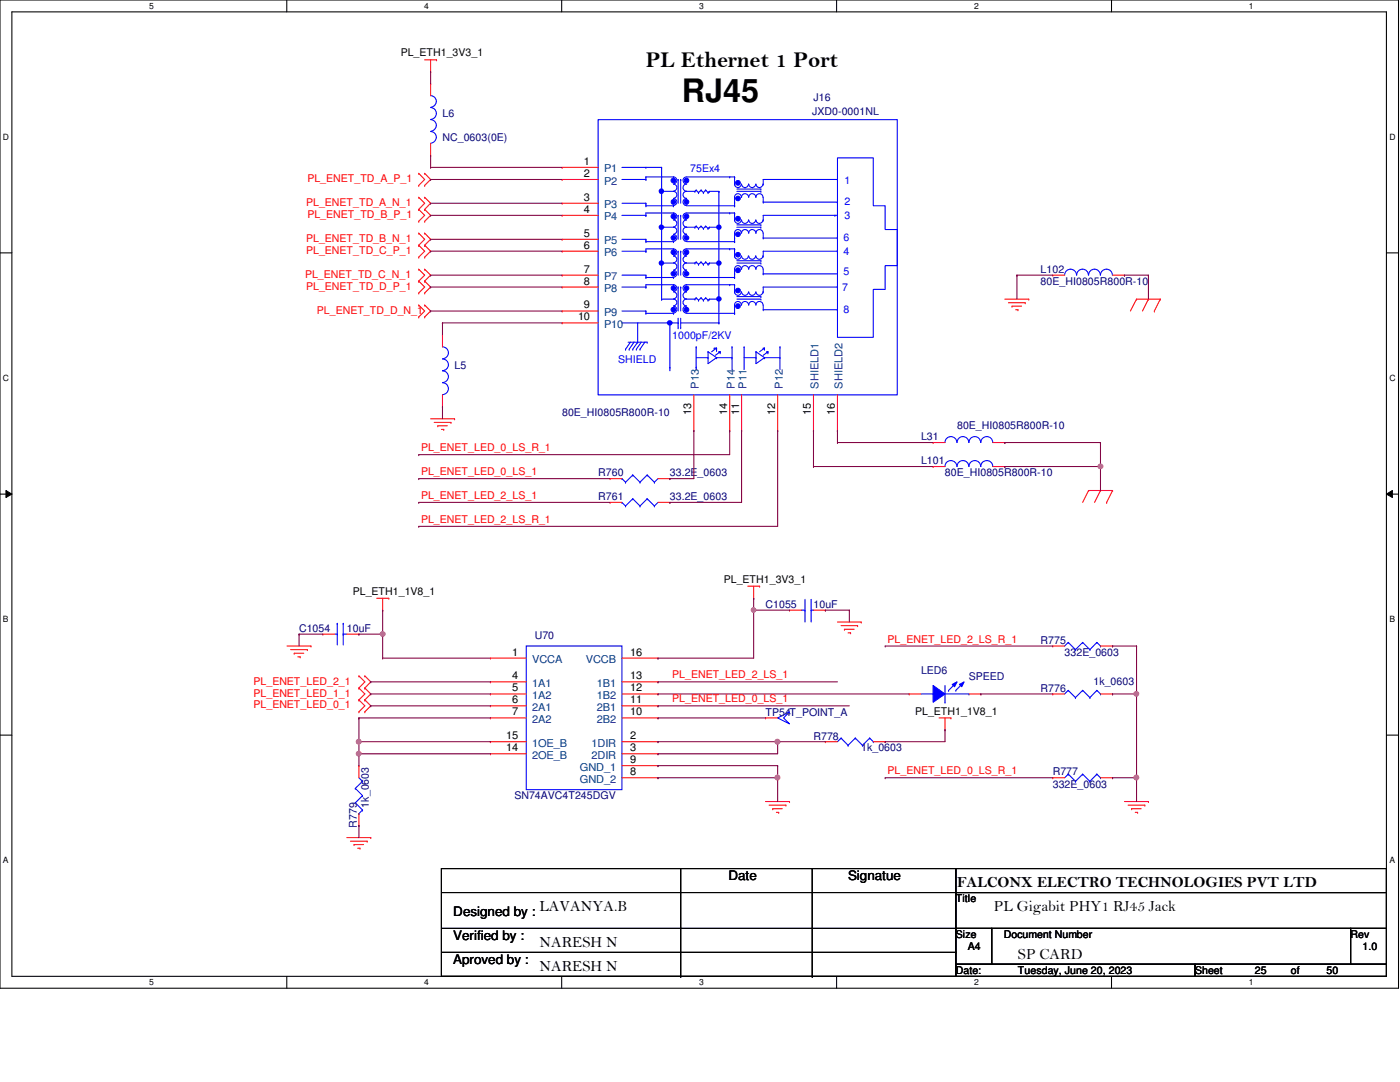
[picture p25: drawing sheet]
<svg xmlns="http://www.w3.org/2000/svg" width="279mm" height="216mm" viewBox="0 0 279 216" stroke-linecap="round" stroke-linejoin="round" font-family="sans-serif">
<defs><g id="words">
<text font-size="6.4" x="136.1" y="20.3">RJ45</text>
<text font-size="4.5" x="128.9" y="13.4">PL Ethernet 1 Port</text>
<g font-size="3.1">
<text x="191" y="177">FALCONX ELECTRO TECHNOLOGIES PVT LTD</text>
<text x="107.7" y="181.7">LAVANYA.B</text>
<text x="198.4" y="181.7">PL Gigabit PHY1 RJ45 Jack</text>
<text x="107.7" y="188.9">NARESH N</text>
<text x="203.2" y="191.3">SP CARD</text>
<text x="107.7" y="193.7">NARESH N</text>
</g>
<g font-size="2.6">
<text x="145.4" y="175.7">Date</text>
<text x="169.2" y="175.7">Signatue</text>
<text x="90.5" y="182.8">Designed by :</text>
<text x="90.5" y="187.6">Verified by :</text>
<text x="90.5" y="192.4">Aproved by :</text>
</g>
<g font-size="2.2">
<text x="116.5" y="32.9">1</text>
<text x="116.5" y="35.3">2</text>
<text x="116.5" y="40">3</text>
<text x="116.5" y="42.5">4</text>
<text x="116.5" y="47.2">5</text>
<text x="116.5" y="49.6">6</text>
<text x="116.5" y="54.4">7</text>
<text x="116.5" y="56.8">8</text>
<text x="115.4" y="63.9">10</text>
<text x="116.5" y="61.6">9</text>
<text x="138" y="82.9" transform="rotate(-90 138 82.9)">13</text>
<text x="145.1" y="82.9" transform="rotate(-90 145.1 82.9)">14</text>
<text x="147.5" y="82.9" transform="rotate(-90 147.5 82.9)">11</text>
<text x="154.7" y="82.9" transform="rotate(-90 154.7 82.9)">12</text>
<text x="161.8" y="82.9" transform="rotate(-90 161.8 82.9)">15</text>
<text x="166.6" y="82.9" transform="rotate(-90 166.6 82.9)">16</text>
<text x="102.2" y="130.8">1</text>
<text x="125.8" y="130.8">16</text>
<text x="102.2" y="135.6">4</text>
<text x="102.2" y="138">5</text>
<text x="125.8" y="135.6">13</text>
<text x="125.8" y="138">12</text>
<text x="102.2" y="140.3">6</text>
<text x="102.2" y="142.7">7</text>
<text x="125.8" y="140.3">11</text>
<text x="125.8" y="142.7">10</text>
<text x="101" y="147.5">15</text>
<text x="101" y="149.9">14</text>
<text x="125.8" y="147.5">2</text>
<text x="125.8" y="149.9">3</text>
<text x="125.8" y="152.3">9</text>
<text x="125.8" y="154.7">8</text>
</g>
<g font-size="2.2" fill="#004080">
<text x="120.6" y="34.4">P1</text>
<text x="120.6" y="36.8">P2</text>
<text x="120.6" y="41.6">P3</text>
<text x="120.6" y="44">P4</text>
<text x="120.6" y="51.1">P6</text>
<text x="120.6" y="48.8">P5</text>
<text x="120.6" y="55.9">P7</text>
<text x="120.6" y="58.3">P8</text>
<text x="120.6" y="63.1">P9</text>
<text x="120.6" y="65.4">P10</text>
<text x="139.5" y="77.6" transform="rotate(-90 139.5 77.6)">P13</text>
<text x="146.6" y="77.6" transform="rotate(-90 146.6 77.6)">P14</text>
<text x="149" y="77.6" transform="rotate(-90 149 77.6)">P11</text>
<text x="156.2" y="77.6" transform="rotate(-90 156.2 77.6)">P12</text>
<text x="163.4" y="77.6" transform="rotate(-90 163.4 77.6)">SHIELD1</text>
<text x="168.1" y="77.6" transform="rotate(-90 168.1 77.6)">SHIELD2</text>
<text x="106.2" y="132.3">VCCA</text>
<text x="106.2" y="137.1">1A1</text>
<text x="116.9" y="132.3">VCCB</text>
<text x="119.1" y="137.1">1B1</text>
<text x="106.2" y="139.5">1A2</text>
<text x="106.2" y="141.9">2A1</text>
<text x="119.1" y="139.5">1B2</text>
<text x="119.1" y="141.9">2B1</text>
<text x="106.2" y="144.3">2A2</text>
<text x="106.2" y="149">1OE_B</text>
<text x="118.1" y="149">1DIR</text>
<text x="119.1" y="144.3">2B2</text>
<text x="106.2" y="151.4">2OE_B</text>
<text x="115.7" y="153.8">GND_1</text>
<text x="118.1" y="151.4">2DIR</text>
<text x="115.7" y="156.2">GND_2</text>
</g>
<g font-size="2.1">
<text x="80" y="11.3">PL_ETH1_3V3_1</text>
<text x="70.4" y="118.7">PL_ETH1_1V8_1</text>
<text x="144.4" y="116.3">PL_ETH1_3V3_1</text>
<text x="182.6" y="142.6">PL_ETH1_1V8_1</text>
<text x="190.8" y="180">Title</text>
<text x="190.8" y="187.2">Size</text>
<text x="193.1" y="189.6">A4</text>
<text x="200.3" y="187.2">Document Number</text>
<text x="269.5" y="187.2">Rev</text>
<text x="271.9" y="189.6">1.0</text>
<text x="190.8" y="194.4">Date:</text>
<text x="203.2" y="194.4">Tuesday, June 20, 2023</text>
<text x="238.5" y="194.4">Sheet</text>
<text x="250.4" y="194.4">25</text>
<text x="257.6" y="194.4">of</text>
<text x="264.8" y="194.4">50</text>
</g>
<g font-size="2.1" fill="#000080">
<text x="88.3" y="23.4">L6</text>
<text x="162.1" y="22.9">JXD0-0001NL</text>
<text x="162.3" y="20.1">J16</text>
<text x="88.3" y="28.2">NC_0603(0E)</text>
<text x="207.7" y="54.4">L102</text>
<text x="207.7" y="56.9">80E_HI0805R800R-10</text>
<text x="90.7" y="73.6">L5</text>
<text x="112.2" y="83.1">80E_HI0805R800R-10</text>
<text x="183.8" y="87.9">L31</text>
<text x="191" y="85.5">80E_HI0805R800R-10</text>
<text x="119.4" y="95">R760</text>
<text x="133.7" y="95">33.2E_0603</text>
<text x="183.8" y="92.7">L101</text>
<text x="188.6" y="95">80E_HI0805R800R-10</text>
<text x="119.4" y="99.8">R761</text>
<text x="133.7" y="99.8">33.2E_0603</text>
<text x="152.8" y="121.3">C1055</text>
<text x="162.3" y="121.3">10uF</text>
<text x="59.7" y="126.1">C1054</text>
<text x="69.2" y="126.1">10uF</text>
<text x="106.7" y="127.5">U70</text>
<text x="207.7" y="128.5">R775</text>
<text x="212.5" y="130.9">332E_0603</text>
<text x="183.8" y="134.5">LED6</text>
<text x="193.4" y="135.6">SPEED</text>
<text x="218.2" y="136.6">1k_0603</text>
<text x="152.8" y="142.8">TP54T_POINT_A</text>
<text x="207.7" y="138">R776</text>
<text x="162.3" y="147.6">R778</text>
<text x="171.9" y="149.9">1k_0603</text>
<text x="210.1" y="154.7">R777</text>
<text x="73.6" y="161.2" transform="rotate(-90 73.6 161.2)">1k_0603</text>
<text x="102.7" y="159.5">SN74AVC4T245DGV</text>
<text x="210.1" y="157.1">332E_0603</text>
<text x="71.2" y="165.2" transform="rotate(-90 71.2 165.2)">R779</text>
</g>
<g font-size="2.1" fill="#00f">
<text x="137.8" y="34.4">75Ex4</text>
<text x="168.5" y="36.8">1</text>
<text x="168.5" y="40.9">2</text>
<text x="168.5" y="43.7">3</text>
<text x="168.3" y="48">6</text>
<text x="168.3" y="50.9">4</text>
<text x="168.1" y="58">7</text>
<text x="168.3" y="54.9">5</text>
<text x="168.3" y="62.4">8</text>
<text x="134.2" y="67.6">1000pF/2KV</text>
<text x="123.4" y="72.3">SHIELD</text>
</g>
<g font-size="2.1" fill="#f00">
<text x="61.1" y="41.1">PL_ENET_TD_A_N_1</text>
<text x="61.3" y="36.3">PL_ENET_TD_A_P_1</text>
<text x="61.3" y="43.5">PL_ENET_TD_B_P_1</text>
<text x="61.1" y="48.3">PL_ENET_TD_B_N_1</text>
<text x="61.1" y="50.6">PL_ENET_TD_C_P_1</text>
<text x="60.9" y="55.4">PL_ENET_TD_C_N_1</text>
<text x="61.1" y="57.8">PL_ENET_TD_D_P_1</text>
<text x="63.2" y="62.6">PL_ENET_TD_D_N_1</text>
<text x="84" y="90">PL_ENET_LED_0_LS_R_1</text>
<text x="84" y="94.8">PL_ENET_LED_0_LS_1</text>
<text x="84" y="99.6">PL_ENET_LED_2_LS_1</text>
<text x="84" y="104.4">PL_ENET_LED_2_LS_R_1</text>
<text x="177.1" y="128.2">PL_ENET_LED_2_LS_R_1</text>
<text x="50.6" y="136.6">PL_ENET_LED_2_1</text>
<text x="134.2" y="135.4">PL_ENET_LED_2_LS_1</text>
<text x="50.6" y="139">PL_ENET_LED_1_1</text>
<text x="50.6" y="141.4">PL_ENET_LED_0_1</text>
<text x="134.2" y="140.2">PL_ENET_LED_0_LS_1</text>
<text x="177.1" y="154.5">PL_ENET_LED_0_LS_R_1</text>
</g>
<g font-size="1.7">
<text x="29.8" y="1.8">5</text>
<text x="84.7" y="1.8">4</text>
<text x="139.5" y="1.8">3</text>
<text x="194.4" y="1.8">2</text>
<text x="249.3" y="1.8">1</text>
<text x=".6" y="27.9">D</text>
<text x="277.3" y="27.9">D</text>
<text x=".6" y="76">C</text>
<text x="277.3" y="76">C</text>
<text x=".6" y="124.2">B</text>
<text x="277.3" y="124.2">B</text>
<text x=".6" y="172.3">A</text>
<text x="277.3" y="172.3">A</text>
<text x="29.8" y="196.6">5</text>
<text x="84.7" y="196.6">4</text>
<text x="139.5" y="196.6">3</text>
<text x="194.4" y="196.6">2</text>
<text x="249.3" y="196.6">1</text>
</g>
</g></defs>
<path d="M0 0h279.1v197.2h-279.1zM2.4 2.4h274.3v192.4h-274.3z" fill="none" stroke="#000" stroke-width=".21"/>
<g fill="#fff">
<path d="M29.8 .3h.9v1.9h-.9z"/>
<path d="M29.8 195.1h.9v1.9h-.9z"/>
</g>
<path d="M57.2 0v2.4M57.2 194.8v2.4" fill="none" stroke="#000" stroke-width=".21"/>
<g fill="#fff">
<path d="M84.7 .3h.9v1.9h-.9z"/>
<path d="M84.7 195.1h.9v1.9h-.9z"/>
</g>
<path d="M112.1 0v2.4M112.1 194.8v2.4" fill="none" stroke="#000" stroke-width=".21"/>
<g fill="#fff">
<path d="M139.5 .3h1v1.9h-1z"/>
<path d="M139.5 195.1h1v1.9h-1z"/>
</g>
<path d="M167 0v2.4M167 194.8v2.4" fill="none" stroke="#000" stroke-width=".21"/>
<g fill="#fff">
<path d="M194.4 .3h.9v1.9h-.9z"/>
<path d="M194.4 195.1h.9v1.9h-.9z"/>
</g>
<path d="M221.8 0v2.4M221.8 194.8v2.4" fill="none" stroke="#000" stroke-width=".21"/>
<g fill="#fff">
<path d="M249.3 .3h.9v1.9h-.9z"/>
<path d="M249.3 195.1h.9v1.9h-.9z"/>
<path d="M.6 26.4h1.2v1.9h-1.2z"/>
<path d="M277.3 26.4h1.2v1.9h-1.2z"/>
<path d="M.6 74.5h1.2v1.9h-1.2z"/>
<path d="M277.3 74.5h1.2v1.9h-1.2z"/>
</g>
<path d="M0 50.5h2.4M276.7 50.5h2.4" fill="none" stroke="#000" stroke-width=".21"/>
<g fill="#fff">
<path d="M.6 122.6h1.1v1.9h-1.1z"/>
<path d="M277.3 122.6h1.1v1.9h-1.1z"/>
</g>
<path d="M0 98.6h2.4M276.7 98.6h2.4" fill="none" stroke="#000" stroke-width=".21"/>
<path d="M1.2 97.9l1.2 .7-1.2 .7zM276.7 98.6l1.2-.7v1.4z" fill="#000"/>
<path d="M1.2 97.9l1.2 .7-1.2 .7zM276.7 98.6l1.2-.7v1.4z" fill="none" stroke="#000" stroke-width=".2"/>
<g fill="#fff">
<path d="M.6 170.7h1.1v1.9h-1.1z"/>
<path d="M277.3 170.7h1.1v1.9h-1.1z"/>
</g>
<g fill="none" stroke="#000" stroke-width=".21">
<path d="M0 146.7h2.4M276.7 146.7h2.4M88.1 173.3h102.7v21.5h-102.7zM88.1 178.1h102.7M135.8 173.3v21.5M162.1 173.3v21.5M190.8 173.3h85.9v4.8h-85.9zM190.8 178.1h85.9v7.2h-85.9zM190.8 178.1h.1M88.1 185.3h102.7M88.1 190h102.7M135.8 194.8h.1"/>
<path d="M162.1 194.8h.1M190.8 185.3h7.1v7.1h-7.1zM190.8 192.4h47.7v2.4h-47.7zM190.8 185.3h.1M190.8 190h.1M197.9 185.3h71.6v7.1h-71.6zM238.5 192.4h38.2v2.4h-38.2zM269.5 185.3h7.2v7.1h-7.2z"/>
</g>
<g fill="none" stroke="#f00" stroke-width=".21">
<path d="M84.8 11.9h2.3M85.9 14.3h.1M85.9 11.9v2.4M87.1 11.9h.1M83.6 34.6h.1M83.6 37h.1M83.6 39.4h.1M83.6 34.6l1.2 1.2-1.2 1.2M83.6 39.4l1.2 1.2-1.2 1.2M84.8 37h.1M84.8 34.6h.1M84.8 39.4h.1"/>
<path d="M84.8 34.6l1.1 1.2-1.1 1.2M84.8 39.4l1.1 1.2-1.1 1.2M83.6 41.8h.1M83.6 44.2h.1M83.6 46.5h.1M83.6 48.9h.1M83.6 51.3h.1M83.6 53.7h.1M83.6 56.1h.1M83.6 58.5h.1M83.6 41.8l1.2 1.2-1.2 1.2M83.6 46.5l1.2 1.3-1.2 1.1"/>
<path d="M83.6 48.9l1.2 1.2-1.2 1.2M83.6 53.7l1.2 1.2-1.2 1.2M83.6 56.1l1.2 1.2-1.2 1.2M84.8 41.8h.1M84.8 44.2h.1M84.8 48.9h.1M84.8 46.5h.1M84.8 51.3h.1M84.8 56.1h.1M84.8 53.7h.1M84.8 58.5h.1M84.8 41.8l1.1 1.2-1.1 1.2"/>
<path d="M84.8 46.5l1.1 1.3-1.1 1.1M84.8 48.9l1.1 1.2-1.1 1.2M84.8 53.7l1.1 1.2-1.1 1.2M84.8 56.1l1.1 1.2-1.1 1.2M200.5 59.7h4.8M205.3 59.7h.1M226.8 59.7h.1M226.8 59.7h4.8M226.8 59.7l-1.2 2.4M229.2 59.7h.1M229.2 59.7l-1.2 2.4M231.6 59.7h.1"/>
<path d="M231.6 59.7l-1.2 2.4M83.6 60.9h.1M83.6 63.2h.1M83.6 60.9l1.2 1.2-1.2 1.1M84.8 63.2h.1M84.8 60.9h.1M84.8 60.9l1.1 1.2-1.1 1.1M88.3 66.8h.1M88.3 66.8v2.4M88.3 78.8v2.4M201.3 60.4h3.3M202 61.1h.1"/>
<path d="M202 61.1h1.9M202.7 61.8h.5M203.2 61.8h.1M204.6 60.4h.1M230.4 62.1h.1M85.9 83.6h4.8M86.7 84.3h3.3M87.4 85h.1M87.4 85h1.9M88.1 85.7h.5M88.3 81.2h.1M88.6 85.7h.1"/>
<path d="M90 84.3h.1M90.7 83.6h.1M217.3 97.9h.1M217.3 97.9l-1.2 2.3M217.3 97.9h4.7M219.6 97.9h.1M219.6 97.9l-1.2 2.3M222 97.9h.1M222 97.9l-1.1 2.3M75.2 119.4h2.4M76.4 119.4v2.4M77.6 119.4h.1"/>
<path d="M149.2 117h2.4M150.4 119.4h.1M150.4 117v2.4M151.6 117h.1M220.9 100.2h.1M57.3 128.9h4.8M58 129.6h3.3M58.7 130.3h.1M58.7 130.3h1.9M59.4 131.1h.5M59.9 131.1h.1M61.3 129.6h.1"/>
<path d="M62.1 128.9h.1M71.6 134.9h.1M71.6 137.3h.1M71.6 139.7h.1M71.6 134.9l1.2 1.2-1.2 1.2M71.6 137.3l1.2 1.2-1.2 1.2M71.6 139.7l1.2 1.1-1.2 1.2M72.8 137.3h.1M72.8 134.9h.1M72.8 139.7h.1M72.8 134.9l1.2 1.2-1.2 1.2M72.8 137.3l1.2 1.2-1.2 1.2"/>
<path d="M72.8 139.7l1.2 1.1-1.2 1.2M76.4 121.8h.1M97.9 131.3h.1M97.9 136.1h.1M97.9 138.5h.1M97.9 131.3h7.1M97.9 136.1h7.1M97.9 138.5h7.1M124.1 131.3h7.2M124.1 136.1h7.2M124.1 138.5h7.2M131.3 131.3h.1"/>
<path d="M131.3 136.1h.1M131.3 138.5h.1M167.1 124.1h4.8M167.9 124.8h3.3M168.5 125.6h.1M168.5 125.6h2M169.2 126.3h.6M169.8 126.3h.1M171.2 124.8h.1M171.9 124.1h.1M71.6 142h.1M71.6 152.8h.1"/>
<path d="M71.6 152.8v2.4M72.8 142h.1M97.9 140.8h.1M97.9 143.3h.1M97.9 148h.1M97.9 150.4h.1M97.9 143.3h7.1M97.9 140.8h7.1M97.9 148h7.1M97.9 150.4h7.1M124.1 143.3h7.2M124.1 140.8h7.2"/>
<path d="M124.1 148h7.2M124.1 150.4h7.2M124.1 152.8h7.2M124.1 155.2h7.2M131.3 140.8h.1M131.3 143.3h.1M131.3 148h.1M131.3 150.4h.1M131.3 152.8h.1M131.3 155.2h.1M152.8 159.9h4.8M157.6 159.9h.1"/>
<path d="M187.4 143.3h2.4M188.6 145.6h.1M188.6 143.3v2.3M189.8 143.3h.1M210.1 155.2h.1M210.1 155.2h2.4M219.6 155.2h2.4M222 155.2h.1M224.4 159.9h4.8M229.2 159.9h.1M69.2 167.1h4.8M69.9 167.9h3.4"/>
<path d="M70.7 168.5h.1M70.7 168.5h1.9M71.4 169.2h.4M71.6 164.7h.1M71.6 162.3v2.4M71.8 169.2h.1M73.3 167.9h.1M74 167.1h.1M153.5 160.7h3.3M154.2 161.4h.1M154.2 161.4h1.9M154.9 162.1h.5"/>
<path d="M155.4 162.1h.1M156.8 160.7h.1M225.1 160.7h3.4M225.8 161.4h.1M225.8 161.4h2M226.6 162.1h.4M227 162.1h.1M228.5 160.7h.1"/>
</g>
<g fill="none" stroke="#00f" stroke-width=".21">
<path d="M88.3 69.2a1.19 1.19 0 0 1 1.2 1.2 1.19 1.19 0 0 1-1.2 1.2M88.3 71.6a1.16 1.16 0 0 1 1.2 1.2 1.16 1.16 0 0 1-1.2 1.2M88.3 74a1.16 1.16 0 0 1 1.2 1.2 1.16 1.16 0 0 1-1.2 1.1M88.3 76.4a1.19 1.19 0 0 1 1.2 1.2 1.19 1.19 0 0 1-1.2 1.1M105 128.9h19.1v28.7h-19.1zM183.8 138.5h2.4M186.2 138.5h.1M188.6 136.8v3.3M188.6 138.5h4.8M193.4 138.5h.1M70.9 157.3h.1M70.9 157.3l1.4 1.4"/>
<path d="M71.6 155.2l.7 .7M72.3 155.9h.1M72.3 158.7h.1M72.3 155.9l-1.4 1.4M72.3 158.7l-1.4 1.5M188.6 140.1h.1M213.2 154.5h.1M213.2 154.5l-.7 .7M213.2 154.5l1.4 1.4M214.6 155.9h.1M216.1 154.5h.1M216.1 154.5l-1.5 1.4"/>
<path d="M216.1 154.5l1.4 1.4M217.5 155.9h.1M218.9 154.5h.1M218.9 154.5l-1.4 1.4M218.9 154.5l.7 .7M219.6 155.2h.1M70.9 160.2h.1M70.9 160.2l1.4 1.4M71.6 162.3h.1M72.3 161.6h.1M72.3 161.6l-.7 .7"/>
</g>
<path d="M186.2 136.8l2.4 1.7-2.4 1.6z" fill-rule="evenodd" fill="#00f"/>
<path d="M186.2 136.8l2.4 1.7-2.4 1.6z" fill="none" stroke="#00f" stroke-width=".21"/>
<path d="M191.5 136.6l.9-.5-.5 .9z" fill-rule="evenodd" fill="#00f"/>
<path d="M191.5 136.6l.9-.5-.5 .9z" fill="none" stroke="#00f" stroke-width=".21"/>
<path d="M190 136.6l1-.5-.5 .9z" fill-rule="evenodd" fill="#00f"/>
<g fill="none" stroke="#00f" stroke-width=".21">
<path d="M85.9 19.1a1.16 1.16 0 0 1 1.2 1.2 1.16 1.16 0 0 1-1.2 1.1M85.9 21.5a1.19 1.19 0 0 1 1.2 1.1 1.19 1.19 0 0 1-1.2 1.2M85.9 23.9a1.16 1.16 0 0 1 1.2 1.1 1.16 1.16 0 0 1-1.2 1.2M85.9 26.2a1.16 1.16 0 0 1 1.2 1.2 1.16 1.16 0 0 1-1.2 1.2M124.1 35.8h4.8M128.9 35.8h.1M128.9 35.3h5.5M134.4 35.3a.7 .7 0 0 1 .7 .7 .7 .7 0 0 1-.7 .7 .72 .72 0 0 1 .7 .7 .72 .72 0 0 1-.7 .7M134.4 35.3h.1M135.3 35.8h.1M135.3 35.8v4.8M135.8 35.8h.1"/>
<path d="M135.8 35.8v4.8M137 35.3a.7 .7 0 0 0-.7 .7 .7 .7 0 0 0 .7 .7M137 38.2a.7 .7 0 0 0-.7 .7 .7 .7 0 0 0 .7 .7M137 39.6a.7 .7 0 0 0-.7 .7 .7 .7 0 0 0 .7 .7M138.9 37.9l.5 .5M139.4 38.4h.1M139.9 37.9h.1M139.9 37.9l.5 .5M139.9 37.9l-.5 .5M140.4 38.4h.1M140.8 37.9h.1M140.8 37.9l-.4 .5"/>
<path d="M140.8 37.9l.5 .5M141.3 38.4h.1M141.6 38.2h.1M141.6 38.2h1.9M141.6 38.2l-.3 .2M143.5 38.2h.1M145.6 35.3h1M146.6 36.7a.68 .68 0 0 0 .7 .7 .68 .68 0 0 0 .7-.7M146.6 39.4a.68 .68 0 0 1 .7-.7 .68 .68 0 0 1 .7 .7M146.6 35.3h.1M147.1 38.2h4.7M147.1 37.7h4.7"/>
<path d="M148 36.7a.7 .7 0 0 0 .7 .7 .7 .7 0 0 0 .7-.7M149.4 39.4a.7 .7 0 0 1 .7-.7 .7 .7 0 0 1 .7 .7M151.8 37.7h.1M151.8 38.2h.1M152.3 39.4v.9M167.1 31.5h7.2v9.6h2.4v4.7h2.4v7.2h-2.4v4.7h-2.4v9.6h-7.2zM124.1 40.6h4.8M124.1 43h4.8M124.1 47.8h4.8M124.1 50.1h4.8M124.1 54.9h4.8M128.9 40.6h.1"/>
<path d="M128.9 43h.1M128.9 47.8h.1M128.9 50.1h.1M128.9 54.9h.1M128.9 41.1h5.5M134.4 41.1h.1M146.6 41.1h.1M146.6 40.3v.8M152.3 40.3h.1M152.3 40.3h14.8M167.1 40.3h.1M212.5 54.9a1.19 1.19 0 0 1 1.2-1.2 1.19 1.19 0 0 1 1.1 1.2"/>
<path d="M214.9 54.9a1.16 1.16 0 0 1 1.1-1.2 1.16 1.16 0 0 1 1.2 1.2 1.19 1.19 0 0 1 1.2-1.2 1.19 1.19 0 0 1 1.2 1.2M219.6 54.9a1.19 1.19 0 0 1 1.2-1.2 1.19 1.19 0 0 1 1.2 1.2M188.6 88.3a1.19 1.19 0 0 1 1.2-1.2 1.19 1.19 0 0 1 1.2 1.2 1.19 1.19 0 0 1 1.2-1.2 1.19 1.19 0 0 1 1.1 1.2M193.4 88.3a1.16 1.16 0 0 1 1.1-1.2 1.16 1.16 0 0 1 1.2 1.2 1.21 1.21 0 0 1 1.2-1.2 1.21 1.21 0 0 1 1.2 1.2M160.7 119.6v4.3M161.9 119.6v4.3M66.8 126.5h.5M67.3 126.5h.1M67.3 124.4h.1M67.3 124.4v4.3M68.5 124.4h.1M68.5 126.5h.1"/>
<path d="M68.5 126.5h.7M68.5 124.4v4.3M159.9 121.8h.8M160.7 123.9h.1M160.7 121.8h.1M161.9 121.8h.1M161.9 123.9h.1M161.9 121.8h.4M189.3 137.8h.1M190 136.6l1-.5-.5 .9zM190.8 137.8h.1M190.8 136.3l-1.5 1.5"/>
<path d="M192.2 136.3l-1.4 1.5M213.2 137.8h.1M213.2 137.8l-.7 .7M213.2 137.8l1.4 1.4M214.6 139.2h.1M216.1 137.8h.1M216.1 137.8l-1.5 1.4M216.1 137.8l1.4 1.4M217.5 139.2h.1M218.9 137.8h.1M218.9 137.8l-1.4 1.4M218.9 137.8l.7 .7"/>
<path d="M219.6 138.5h.1"/>
</g>
<g fill="none" stroke="#f00" stroke-width=".21">
<path d="M85.9 16.7h.1M85.9 16.7v2.4M85.9 31h.1M85.9 28.6v2.4M210.1 54.9h.1M210.1 54.9h2.4M222 54.9h2.4M224.4 54.9h.1M186.2 88.3h.1M186.2 88.3h2.4M198.2 88.3h2.3M200.5 88.3h.1"/>
<path d="M64.4 126.5h.1M64.4 126.5h2.4M69.2 126.5h2.4M71.6 126.5h.1M157.6 121.8h.1M157.6 121.8h2.3M162.3 121.8h2.4M164.7 121.8h.1M181.4 138.5h.1M181.4 138.5h2.4M193.4 138.5h2.3M195.7 138.5h.1"/>
<path d="M210.1 138.5h.1M210.1 138.5h2.4M219.6 138.5h2.4M222 138.5h.1"/>
</g>
<circle cx="147.3" cy="36.5" r=".47" fill="#00f"/>
<g fill="none" stroke="#00f" stroke-width=".21">
<path d="M146.6 36.7h.1M146.6 35.8v.9M146.6 39.4v.9M148 39.4a.7 .7 0 0 1 .7-.7 .7 .7 0 0 1 .7 .7M152.3 35.8h14.8M167.1 35.8h.1M146.6 40.3h.1"/>
<circle cx="147.3" cy="36.5" r=".47"/>
</g>
<circle cx="147.3" cy="39.6" r=".46" fill="#00f"/>
<g fill="none" stroke="#00f" stroke-width=".21">
<path d="M134.4 39.6a.7 .7 0 0 1 .7 .7 .7 .7 0 0 1-.7 .7M134.4 38.2a.7 .7 0 0 1 .7 .7 .7 .7 0 0 1-.7 .7M137 36.7a.7 .7 0 0 0-.7 .7 .7 .7 0 0 0 .7 .7M137 35.3h8.6M137 38.2h1.7M138.7 38.2h.1M145.6 35.3h.1M146.6 35.3h.1M146.6 35.3v.5M149.4 36.7a.7 .7 0 0 0 .7 .7 .7 .7 0 0 0 .7-.7M150.9 36.7a.7 .7 0 0 0 .7 .7 .7 .7 0 0 0 .7-.7M150.9 39.4a.7 .7 0 0 1 .7-.7 .7 .7 0 0 1 .7 .7"/>
<path d="M152.3 36.7h.1M152.3 35.8v.9M128.9 48.2h5.5M134.4 48.2h.1M134.4 45.3a.7 .7 0 0 1 .7 .7 .7 .7 0 0 1-.7 .7M135.8 43h.1M135.8 43v4.8M137 43.9a.7 .7 0 0 0-.7 .7 .7 .7 0 0 0 .7 .7M137 46.8a.7 .7 0 0 0-.7 .7 .7 .7 0 0 0 .7 .7M137 45.3a.7 .7 0 0 0-.7 .7 .7 .7 0 0 0 .7 .7M137 41.1h9.6M137 42.5h9.6"/>
<path d="M139.9 45.1h.1M139.9 45.1l.5 .5M139.9 45.1l-.5 .5M140.4 45.6h.1M140.8 45.1h.1M140.8 45.1l.5 .5M140.8 45.1l-.4 .5M141.3 45.6h.1M145.6 42.5h.1M146.6 41.1h.1M146.6 42.5h.1M146.6 43.9h.1"/>
<path d="M146.6 43.9a.68 .68 0 0 0 .7 .7 .68 .68 0 0 0 .7-.7M146.6 43v.9M147.1 44.9h4.7M148 46.5a.7 .7 0 0 1 .7-.7 .7 .7 0 0 1 .7 .7M149.4 43.9a.7 .7 0 0 0 .7 .7 .7 .7 0 0 0 .7-.7M149.4 46.5a.7 .7 0 0 1 .7-.7 .7 .7 0 0 1 .7 .7M151.8 44.9h.1M152.3 43.9h.1M152.3 47.5h.1M152.3 46.5v1M152.3 47.5h14.8M166.6 43h.1"/>
<path d="M166.6 43h-14.3v.9M167.1 47.5h.1"/>
<circle cx="147.3" cy="39.6" r=".46"/>
</g>
<circle cx="147.3" cy="43.6" r=".47" fill="#00f"/>
<g fill="none" stroke="#00f" stroke-width=".21">
<path d="M134.4 43.9a.7 .7 0 0 1 .7 .7 .7 .7 0 0 1-.7 .7M135.3 43h.1M135.3 43v4.8M137 45.3h1.7M138.7 45.3h.1M146.6 47.5h.1M146.6 42.5h.1M146.6 42.5v.5M148 46.5a.68 .68 0 0 0-.7-.7 .68 .68 0 0 0-.7 .7v1M150.9 43.9a.7 .7 0 0 0 .7 .7 .7 .7 0 0 0 .7-.7"/>
<circle cx="147.3" cy="43.6" r=".47"/>
</g>
<circle cx="147.3" cy="46.8" r=".46" fill="#00f"/>
<g fill="none" stroke="#00f" stroke-width=".21">
<path d="M128.9 42.5h5.5M128.9 55.4h5.5M134.4 42.5h.1M134.4 42.5a.68 .68 0 0 1 .7 .7 .68 .68 0 0 1-.7 .7M134.4 46.8a.7 .7 0 0 1 .7 .7 .7 .7 0 0 1-.7 .7M134.4 55.4h.1M134.4 52.5a.7 .7 0 0 1 .7 .7 .7 .7 0 0 1-.7 .7M135.8 50.1h.1M135.8 50.1v4.8M137 42.5a.68 .68 0 0 0-.7 .7 .68 .68 0 0 0 .7 .7M137 51.1a.68 .68 0 0 0-.7 .7 .68 .68 0 0 0 .7 .7M137 53.9a.7 .7 0 0 0-.7 .7 .7 .7 0 0 0 .7 .7"/>
<path d="M137 52.5a.7 .7 0 0 0-.7 .7 .7 .7 0 0 0 .7 .7M137 48.2h9.6M137 49.7h9.6M138.9 45.1l.5 .5M139.4 45.6h.1M139.9 52.3h.1M139.9 52.3l.5 .4M139.9 52.3l-.5 .4M140.4 52.7h.1M140.8 52.3h.1M140.8 52.3l.5 .4M140.8 52.3l-.4 .4"/>
<path d="M141.3 52.7h.1M141.6 45.3h.1M141.6 45.3h1.9M141.6 45.3l-.3 .3M143.5 45.3h.1M145.6 49.7h.1M146.6 48.2h.1M146.6 49.7h.1M146.6 51.1h.1M146.6 47.5v.7M146.6 50.1v1M147.1 45.3h4.7"/>
<path d="M147.1 52h4.7M148 51.1a.68 .68 0 0 1-.7 .6 .68 .68 0 0 1-.7-.6M148 43.9a.7 .7 0 0 0 .7 .7 .7 .7 0 0 0 .7-.7M148 53.7a.7 .7 0 0 1 .7-.7 .7 .7 0 0 1 .7 .7M149.4 53.7a.7 .7 0 0 1 .7-.7 .7 .7 0 0 1 .7 .7M150.8 51.1a.68 .68 0 0 1-.7 .6 .68 .68 0 0 1-.7-.6M150.9 46.5a.7 .7 0 0 1 .7-.7 .7 .7 0 0 1 .7 .7M151.8 45.3h.1M151.8 52h.1M152.3 51.1h.1M152.3 54.7h.1M152.3 54.7h14.8"/>
<path d="M152.3 53.7v1M167.1 54.7h.1M167.1 50.1h.1M167.1 50.1h-14.8v1"/>
<circle cx="147.3" cy="46.8" r=".46"/>
</g>
<circle cx="147.3" cy="50.8" r=".46" fill="#00f"/>
<g fill="none" stroke="#00f" stroke-width=".21">
<path d="M134.4 51.1a.68 .68 0 0 1 .7 .7 .68 .68 0 0 1-.7 .7M135.3 50.1h.1M135.3 50.1v4.8M137 52.5h1.7M138.7 52.5h.1M146.6 54.7h.1M146.6 49.7h.1M146.6 49.7v.4M148 53.7a.68 .68 0 0 0-.7-.7 .68 .68 0 0 0-.7 .7v1M152.2 51.1a.68 .68 0 0 1-.6 .6 .68 .68 0 0 1-.7-.6"/>
<circle cx="147.3" cy="50.8" r=".46"/>
</g>
<circle cx="147.3" cy="53.9" r=".47" fill="#00f"/>
<g fill="none" stroke="#00f" stroke-width=".21">
<path d="M128.9 35.3h.1M128.9 35.3v.5M138.9 37.9h.1M138.9 37.9l-.2 .3M124.1 57.3h4.8M128.9 41.1h.1M128.9 43h.1M128.9 48.2h.1M128.9 50.1h.1M128.9 55.4h.1M128.9 57.3h.1M128.9 40.6v.5"/>
<path d="M128.9 42.5v.5M128.9 47.8v.4M128.9 54.9v.5M128.9 56.8h5.5M134.4 49.7h.1M134.4 49.7a.7 .7 0 0 1 .7 .7 .7 .7 0 0 1-.7 .7M134.4 53.9a.7 .7 0 0 1 .7 .7 .7 .7 0 0 1-.7 .7M134.4 56.8h.1M134.4 49.7h-5.5v.4M137 49.7a.7 .7 0 0 0-.7 .7 .7 .7 0 0 0 .7 .7M137 55.4h9.6M138.9 45.1h.1"/>
<path d="M138.9 52.3h.1M138.9 52.3l.5 .4M138.9 45.1l-.2 .2M138.9 52.3l-.2 .2M139.4 52.7h.1M140.8 59.4l.5 .5M141.3 59.9h.1M141.6 52.5h.1M141.6 52.5h1.9M141.6 52.5l-.3 .2M143.5 52.5h.1M146.6 55.4h.1"/>
<path d="M146.6 58.3a.68 .68 0 0 0 .7 .6 .68 .68 0 0 0 .7-.6M146.6 54.7v.7M147.1 52.5h4.7M148 58.3a.7 .7 0 0 0 .7 .6 .7 .7 0 0 0 .7-.6M149.4 51.1a.68 .68 0 0 1-.7 .6 .68 .68 0 0 1-.7-.6M149.4 58.3a.7 .7 0 0 0 .7 .6 .7 .7 0 0 0 .7-.6M150.9 53.7a.7 .7 0 0 1 .7-.7 .7 .7 0 0 1 .7 .7M151.8 52.5h.1M152.3 57.3h14.8M166.6 43h.5M167.1 43h.1M167.1 57.3h.1"/>
<path d="M124.1 62.1h4.8M128.9 62.1h.1M152.3 61.8h.1M152.3 61.8h14.8M152.3 60.9v.9M167.1 61.8h.1"/>
<circle cx="147.3" cy="53.9" r=".47"/>
</g>
<circle cx="147.3" cy="61.1" r=".47" fill="#00f"/>
<g fill="none" stroke="#00f" stroke-width=".21">
<path d="M134.4 58.3a.7 .7 0 0 1 .7 .6 .7 .7 0 0 1-.7 .7M135.3 57.3h.1M135.3 57.3v4.8M135.8 57.3h.1M135.8 57.3v4.8M137 58.3a.7 .7 0 0 0-.7 .6 .7 .7 0 0 0 .7 .7M137 59.7a.68 .68 0 0 0-.7 .7 .68 .68 0 0 0 .7 .6 .72 .72 0 0 0-.7 .8 .72 .72 0 0 0 .7 .7M137 56.8a.7 .7 0 0 0-.7 .7 .7 .7 0 0 0 .7 .7M137 59.7h1.7M138.7 59.7h.1M141.6 59.7h1.9M143.5 59.7h.1"/>
<path d="M146.6 58.3h.1M146.6 56.8v1.5M147.1 59.7h4.7M150.9 58.3a.7 .7 0 0 0 .7 .6 .7 .7 0 0 0 .7-.6M151.8 59.7h.1M152.3 58.3h.1M152.3 57.3v1M128.9 62.5h5.5M134.4 62.5h.1M137 62.5h9.6M146.6 62.5h.1M148 60.9a.68 .68 0 0 0-.7-.7 .68 .68 0 0 0-.7 .7v1.6"/>
<path d="M148 60.9a.7 .7 0 0 1 .7-.7 .7 .7 0 0 1 .7 .7M149.4 60.9a.7 .7 0 0 1 .7-.7 .7 .7 0 0 1 .7 .7"/>
<circle cx="147.3" cy="61.1" r=".47"/>
</g>
<circle cx="147.3" cy="58" r=".46" fill="#00f"/>
<g fill="none" stroke="#00f" stroke-width=".21">
<path d="M128.9 57.3h.1M128.9 56.8v.5M134.4 59.7a.7 .7 0 0 1 .7 .7 .7 .7 0 0 1-.7 .7 .7 .7 0 0 1 .7 .7 .7 .7 0 0 1-.7 .7M134.4 56.8a.7 .7 0 0 1 .7 .7 .7 .7 0 0 1-.7 .7M137 56.8h9.6M138.9 59.4h.1M138.9 59.4l.5 .5M138.9 59.4l-.2 .3M139.4 59.9h.1M139.9 59.4h.1M139.9 59.4l-.5 .5M139.9 59.4l.5 .5"/>
<path d="M140.4 59.9h.1M140.8 59.4h.1M140.8 59.4l-.4 .5M141.6 59.7h.1M141.6 59.7l-.3 .2M145.6 56.8h.1M146.6 56.8h.1M147.1 59.2h4.7M151.8 59.2h.1M124.1 64.4h9.6M128.9 62.5h.1M128.9 62.1v.4"/>
<path d="M133.7 64.4h.1M133.7 64.4v8.9M150.9 60.9a.7 .7 0 0 1 .7-.7 .7 .7 0 0 1 .7 .7"/>
<circle cx="147.3" cy="58" r=".46"/>
</g>
<path d="M133.5 64.3h.3v.3h-.3z" fill-rule="evenodd" fill="#00f"/>
<path d="M133.5 64.3h.3v.3h-.3z" fill="none" stroke="#00f" stroke-width=".68"/>
<path d="M143.5 38.2h.1M143.5 38.2v26.2M143.5 52.5h.1M143.5 45.3h.1M133.7 64.4h1.6M135.3 64.4h.1M135.3 65.4h.1M135.3 63.5v1.9M135.8 65.4h.1M135.8 64.4h7.7M135.8 63.5v1.9M143.5 64.4h.1" fill="none" stroke="#00f" stroke-width=".21"/>
<path d="M143.3 59.5h.3v.3h-.3z" fill-rule="evenodd" fill="#00f"/>
<path d="M143.3 59.5h.3v.3h-.3z" fill="none" stroke="#00f" stroke-width=".68"/>
<path d="M143.3 52.3h.3v.3h-.3z" fill-rule="evenodd" fill="#00f"/>
<path d="M143.3 52.3h.3v.3h-.3z" fill="none" stroke="#00f" stroke-width=".68"/>
<path d="M143.3 45.2h.3v.3h-.3z" fill-rule="evenodd" fill="#00f"/>
<path d="M143.3 45.2h.3v.3h-.3z" fill="none" stroke="#00f" stroke-width=".68"/>
<circle cx="137" cy="61.8" r=".46" fill="#00f"/>
<circle cx="137" cy="61.8" r=".46" fill="none" stroke="#00f" stroke-width=".21"/>
<circle cx="137" cy="57.5" r=".45" fill="#00f"/>
<circle cx="137" cy="57.5" r=".45" fill="none" stroke="#00f" stroke-width=".21"/>
<circle cx="134.4" cy="57.5" r=".45" fill="#00f"/>
<circle cx="134.4" cy="57.5" r=".45" fill="none" stroke="#00f" stroke-width=".21"/>
<circle cx="137" cy="54.6" r=".45" fill="#00f"/>
<circle cx="137" cy="54.6" r=".45" fill="none" stroke="#00f" stroke-width=".21"/>
<circle cx="137" cy="50.3" r=".46" fill="#00f"/>
<circle cx="137" cy="50.3" r=".46" fill="none" stroke="#00f" stroke-width=".21"/>
<circle cx="137" cy="47.5" r=".45" fill="#00f"/>
<circle cx="137" cy="47.5" r=".45" fill="none" stroke="#00f" stroke-width=".21"/>
<circle cx="137" cy="43.2" r=".46" fill="#00f"/>
<circle cx="137" cy="43.2" r=".46" fill="none" stroke="#00f" stroke-width=".21"/>
<circle cx="134.4" cy="43.2" r=".46" fill="#00f"/>
<circle cx="134.4" cy="43.2" r=".46" fill="none" stroke="#00f" stroke-width=".21"/>
<circle cx="134.4" cy="47.5" r=".45" fill="#00f"/>
<circle cx="134.4" cy="47.5" r=".45" fill="none" stroke="#00f" stroke-width=".21"/>
<circle cx="137" cy="40.3" r=".46" fill="#00f"/>
<circle cx="137" cy="40.3" r=".46" fill="none" stroke="#00f" stroke-width=".21"/>
<circle cx="137" cy="36" r=".46" fill="#00f"/>
<circle cx="137" cy="36" r=".46" fill="none" stroke="#00f" stroke-width=".21"/>
<circle cx="134.4" cy="36" r=".46" fill="#00f"/>
<circle cx="134.4" cy="36" r=".46" fill="none" stroke="#00f" stroke-width=".21"/>
<circle cx="134.4" cy="40.3" r=".46" fill="#00f"/>
<circle cx="134.4" cy="40.3" r=".46" fill="none" stroke="#00f" stroke-width=".21"/>
<circle cx="134.4" cy="50.3" r=".46" fill="#00f"/>
<circle cx="134.4" cy="50.3" r=".46" fill="none" stroke="#00f" stroke-width=".21"/>
<circle cx="134.4" cy="54.6" r=".45" fill="#00f"/>
<circle cx="134.4" cy="54.6" r=".45" fill="none" stroke="#00f" stroke-width=".21"/>
<circle cx="134.4" cy="61.8" r=".46" fill="#00f"/>
<g fill="none" stroke="#00f" stroke-width=".21">
<path d="M124.1 33.4h7.9M128.9 33.4h.1M132 33.4h.1M132 38.2h.1M132 33.4v26.3M132 38.2h2.4M132 59.7h.1M132 45.3h.1M132 52.5h.1M132 59.7h2.4M132 45.3h2.4M132 52.5h2.4"/>
<circle cx="134.4" cy="61.8" r=".46"/>
</g>
<path d="M131.8 52.3h.3v.3h-.3z" fill-rule="evenodd" fill="#00f"/>
<path d="M131.8 52.3h.3v.3h-.3z" fill="none" stroke="#00f" stroke-width=".68"/>
<path d="M131.8 45.2h.3v.3h-.3z" fill-rule="evenodd" fill="#00f"/>
<path d="M131.8 45.2h.3v.3h-.3z" fill="none" stroke="#00f" stroke-width=".68"/>
<path d="M131.8 38h.3v.3h-.3z" fill-rule="evenodd" fill="#00f"/>
<path d="M131.8 38h.3v.3h-.3z" fill="none" stroke="#00f" stroke-width=".68"/>
<g fill="none" stroke="#00f" stroke-width=".21">
<path d="M119.4 23.9h59.7v54.9h-59.7zM124.8 69.7h.1M125.3 68.3h3.9M125.6 69.7h.1M125.8 68.3l-1 1.4M126.3 69.7h.1M126.5 68.3l-.9 1.4M127 69.7h.1M127.3 68.3h.1M127.3 64.4v3.9M127.3 68.3l-1 1.4M127.7 69.7h.1"/>
<path d="M128 68.3l-1 1.4M128.7 68.3l-1 1.4M129.2 68.3h.1M133.7 73.3h.1M133.7 73.3v.7M138.9 69.2h.1M138.9 73.3h.1M138.9 69.2v4.5M138.9 71.4h2.4M141.3 71.4h.1M141.3 70.2h.1M141.3 70.2v2.4l1.7-1.2"/>
<path d="M141.3 70.2l1.7 1.2M142.5 69.5h.1M142.5 69.5h.5M143 71.4h.1M143 69.5h.1M143 69.9h.1M143 71.4h3.1M143 69.5l-1 .7M143 69.5v.4M143.5 70.2h.1M143.5 70.2h.2M143.7 70.2h.1"/>
<path d="M143.7 70.4h.1M143.7 70.2l-1 .7M143.7 70.2v.2M146.1 69.2h.1M146.1 71.4h.1M146.1 69.2v4.5M148.5 69.2h.1M148.5 71.4h2.4M148.5 69.2v4.5M150.9 71.4h.1M150.9 70.2h.1M150.9 70.2l1.7 1.2"/>
<path d="M150.9 70.2v2.4l1.7-1.2M152.3 69.5h.1M152.3 69.5h.3M152.6 69.5h.1M152.6 71.4h.1M152.6 69.7h.1M152.6 71.4h3.1M152.6 69.5l-1 .7M152.6 69.5v.2M153 70.2h.1M153 70.2h.2M153.2 70.2h.1"/>
<path d="M153.2 70.4h.1M153.2 70.2l-.9 .7M153.2 70.2v.2M155.7 69.2h.1M155.7 71.4h.1M155.7 69.2v4.5M124.1 95.5h.1M124.1 95.5l.7 .7M124.8 96.2h.1M126.3 94.8h.1M126.3 99.5h.1M126.3 94.8l1.4 1.4"/>
<path d="M126.3 94.8l-1.5 1.4M126.3 99.5l1.4 1.5M126.3 99.5l-1.5 1.5M127.7 96.2h.1M129.2 94.8h.1M129.2 99.5h.1M129.2 94.8l1.4 1.4M129.2 94.8l-1.5 1.4M129.2 99.5l1.4 1.5M129.2 99.5l-1.5 1.5M130.6 96.2h.1M131.3 95.5l-.7 .7"/>
<path d="M188.6 93.1a1.19 1.19 0 0 1 1.2-1.2 1.19 1.19 0 0 1 1.2 1.2 1.19 1.19 0 0 1 1.2-1.2 1.19 1.19 0 0 1 1.1 1.2M193.4 93.1a1.16 1.16 0 0 1 1.1-1.2 1.16 1.16 0 0 1 1.2 1.2 1.21 1.21 0 0 1 1.2-1.2 1.21 1.21 0 0 1 1.2 1.2M124.1 100.2h.1M124.1 100.2l.7 .8M124.8 101h.1M127.7 101h.1M130.6 101h.1M131.3 100.2l-.7 .8M213.2 128.2h.1M213.2 128.2l-.7 .7M213.2 128.2l1.4 1.4M214.6 129.6h.1"/>
<path d="M216.1 128.2h.1M216.1 128.2l-1.5 1.4M216.1 128.2l1.4 1.4M217.5 129.6h.1M218.9 128.2h.1M218.9 128.2l-1.4 1.4M218.9 128.2l.7 .7M219.6 128.9h.1M155.2 143.3l2.4-1.3-1.2 1.3 1.2 1.1zM167.9 147.3h.1M167.9 147.3l-.8 .7M167.9 147.3l1.3 1.4"/>
<path d="M169.2 148.7h.1M170.7 147.3h.1M170.7 147.3l-1.5 1.4M170.7 147.3l1.4 1.4M172.1 148.7h.1M173.6 147.3h.1M173.6 147.3l-1.5 1.4M173.6 147.3l.7 .7M174.3 148h.1"/>
</g>
<g fill="none" stroke="#f00" stroke-width=".21">
<path d="M112.2 33.4h.1M112.2 35.8h.1M112.2 33.4h7.2M112.2 35.8h7.2M112.2 43h.1M112.2 40.6h.1M112.2 50.1h.1M112.2 47.8h.1M112.2 54.9h.1M112.2 57.3h.1M112.2 43h7.2M112.2 40.6h7.2"/>
<path d="M112.2 50.1h7.2M112.2 47.8h7.2M112.2 54.9h7.2M112.2 57.3h7.2M112.2 62.1h.1M112.2 64.4h.1M112.2 62.1h7.2M112.2 64.4h7.2M138.5 78.8v7.1M145.6 78.8v7.1M148 78.8v7.1M155.2 78.8v7.1"/>
<path d="M162.3 78.8v7.1M167.1 78.8v7.1M121.8 95.5h.1M121.8 95.5h2.3M131.3 95.5h2.4M133.7 95.5h.1M138.5 85.9h.1M145.6 85.9h.1M148 85.9h.1M155.2 85.9h.1M162.3 85.9h.1M167.1 85.9h.1"/>
<path d="M186.2 93.1h.1M186.2 93.1h2.4M198.2 93.1h2.3M200.5 93.1h.1M121.8 100.2h.1M121.8 100.2h2.3M131.3 100.2h2.4M133.7 100.2h.1M210.1 128.9h.1M210.1 128.9h2.4M219.6 128.9h2.4M222 128.9h.1"/>
<path d="M152.8 143.3h.1M152.8 143.3h2.4M164.7 148h.1M164.7 148h2.4M174.3 148h2.4M176.7 148h.1"/>
</g>
<g fill="none" stroke="#800040" stroke-width=".21">
<path d="M85.9 14.3h.1M85.9 14.3v2.4M85.9 31h.1M85.9 33.4h.1M85.9 35.8h.1M85.9 31v2.4M85.9 33.4h26.3M85.9 35.8h26.3M85.9 40.6h.1M85.9 43h.1M85.9 47.8h.1M85.9 50.1h.1"/>
<path d="M85.9 54.9h.1M85.9 57.3h.1M85.9 40.6h26.3M85.9 43h26.3M85.9 47.8h26.3M85.9 50.1h26.3M85.9 54.9h26.3M85.9 57.3h26.3M85.9 62.1h.1M85.9 62.1h26.3M88.3 64.4h.1M88.3 64.4v2.4"/>
<path d="M88.3 64.4h23.9M83.6 90.7h.1M88.3 81.2h.1M88.3 81.2v2.4M138.5 85.9h.1M138.5 85.9v9.6M145.6 85.9h.1M145.6 85.9v4.8h-62M148 85.9h.1M148 85.9v14.3M155.2 85.9h.1M155.2 85.9v19.1"/>
<path d="M162.3 85.9h.1M162.3 93.1h.1M162.3 85.9v7.2M162.3 93.1h23.9M167.1 85.9h.1M167.1 88.3h.1M167.1 85.9v2.4M167.1 88.3h19.1M200.5 88.3h.1M200.5 93.1h.1M200.5 88.3h19.1M219.6 88.3h.1"/>
<path d="M219.6 88.3v4.8h-19.1"/>
</g>
<circle cx="219.6" cy="93.1" r=".46" fill="#f0f"/>
<circle cx="219.6" cy="93.1" r=".46" fill="none" stroke="#f0f" stroke-width=".21"/>
<g fill="none" stroke="#800040" stroke-width=".21">
<path d="M83.6 95.5h.1M83.6 95.5h38.2M133.7 95.5h.1M133.7 95.5h4.8M219.6 93.1h.1M219.6 93.1v4.8M83.6 100.2h.1M83.6 105h.1M83.6 100.2h38.2M83.6 105h71.6M133.7 100.2h.1M133.7 100.2h14.3"/>
<path d="M150.4 119.4h.1M150.4 119.4v11.9M76.4 121.8h.1M76.4 121.8v4.7M150.4 121.8h.1"/>
</g>
<circle cx="150.4" cy="121.7" r=".45" fill="#f0f"/>
<circle cx="150.4" cy="121.7" r=".45" fill="none" stroke="#f0f" stroke-width=".21"/>
<path d="M59.7 126.5h.1M59.7 126.5v2.4M59.7 126.5h4.7M71.6 126.5h.1M71.6 126.5h4.8M150.4 121.8h.1M150.4 121.8h7.2M164.7 121.8h.1M164.7 121.8h4.8M169.5 121.8h.1M169.5 121.8v2.3" fill="none" stroke="#800040" stroke-width=".21"/>
<circle cx="76.4" cy="126.5" r=".46" fill="#f0f"/>
<circle cx="76.4" cy="126.5" r=".46" fill="none" stroke="#f0f" stroke-width=".21"/>
<g fill="none" stroke="#800040" stroke-width=".21">
<path d="M74 136.1h.1M74 138.5h.1M74 136.1h23.9M74 138.5h23.9M76.4 126.5h.1M76.4 131.3h.1M76.4 126.5v4.8M76.4 131.3h21.5M131.3 131.3h.1M131.3 136.1h.1M131.3 138.5h.1M131.3 131.3h19.1"/>
<path d="M131.3 136.1h35.8M131.3 138.5h50.1M176.7 128.9h.1M176.7 128.9h33.4M195.7 138.5h.1M195.7 138.5h14.4M222 128.9h.1M222 138.5h.1M222 128.9h4.8M222 138.5h4.8M226.8 128.9h.1M226.8 138.5h.1"/>
<path d="M226.8 128.9v26.3"/>
</g>
<circle cx="226.8" cy="155.1" r=".47" fill="#f0f"/>
<circle cx="226.8" cy="155.1" r=".47" fill="none" stroke="#f0f" stroke-width=".21"/>
<circle cx="226.8" cy="138.4" r=".46" fill="#f0f"/>
<circle cx="226.8" cy="138.4" r=".46" fill="none" stroke="#f0f" stroke-width=".21"/>
<g fill="none" stroke="#800040" stroke-width=".21">
<path d="M71.6 143.3h.1M71.6 148h.1M71.6 143.3v7.1M71.6 143.3h26.3M71.6 148h26.3M74 140.8h.1M74 140.8h23.9M131.3 140.8h.1M131.3 143.3h.1M131.3 140.8h38.2M131.3 143.3h21.5M188.6 145.6h.1"/>
<path d="M188.6 145.6v2.4"/>
</g>
<circle cx="71.6" cy="150.4" r=".46" fill="#f0f"/>
<circle cx="71.6" cy="150.4" r=".46" fill="none" stroke="#f0f" stroke-width=".21"/>
<circle cx="71.6" cy="148" r=".47" fill="#f0f"/>
<circle cx="71.6" cy="148" r=".47" fill="none" stroke="#f0f" stroke-width=".21"/>
<path d="M131.3 148h.1M131.3 148h23.9" fill="none" stroke="#800040" stroke-width=".21"/>
<circle cx="155.1" cy="148" r=".47" fill="#f0f"/>
<circle cx="155.1" cy="148" r=".47" fill="none" stroke="#f0f" stroke-width=".21"/>
<g fill="none" stroke="#800040" stroke-width=".21">
<path d="M71.6 150.4h.1M71.6 150.4v2.4M71.6 150.4h26.3M131.3 150.4h.1M131.3 152.8h.1M131.3 155.2h.1M131.3 152.8h23.9M155.2 148h.1M155.2 152.8h.1M155.2 148v2.4h-23.9M155.2 152.8v2.4h-23.9M155.2 148h9.5"/>
<path d="M176.7 148h.1M176.7 148h11.9"/>
</g>
<circle cx="155.1" cy="155.1" r=".47" fill="#f0f"/>
<circle cx="155.1" cy="155.1" r=".47" fill="none" stroke="#f0f" stroke-width=".21"/>
<g fill="none" stroke="#800040" stroke-width=".21">
<path d="M202.9 54.9h.1M202.9 54.9h7.2M202.9 54.9v4.8M224.4 54.9h.1M224.4 54.9h4.8M229.2 54.9h.1M229.2 54.9v4.8M155.2 155.2h.1M155.2 155.2v4.7M176.7 155.2h.1M176.7 155.2h33.4M222 155.2h.1"/>
<path d="M222 155.2h4.8M226.8 155.2h.1M226.8 155.2v4.7M71.6 164.7h.1M71.6 164.7v2.4"/>
</g>
<circle cx="219.6" cy="93.1" r=".46" fill="#f0f"/>
<circle cx="219.6" cy="93.1" r=".46" fill="none" stroke="#f0f" stroke-width=".21"/>
<circle cx="150.4" cy="121.7" r=".45" fill="#f0f"/>
<circle cx="150.4" cy="121.7" r=".45" fill="none" stroke="#f0f" stroke-width=".21"/>
<circle cx="76.4" cy="126.5" r=".46" fill="#f0f"/>
<circle cx="76.4" cy="126.5" r=".46" fill="none" stroke="#f0f" stroke-width=".21"/>
<circle cx="226.8" cy="155.1" r=".47" fill="#f0f"/>
<circle cx="226.8" cy="155.1" r=".47" fill="none" stroke="#f0f" stroke-width=".21"/>
<circle cx="226.8" cy="138.4" r=".46" fill="#f0f"/>
<circle cx="226.8" cy="138.4" r=".46" fill="none" stroke="#f0f" stroke-width=".21"/>
<circle cx="71.6" cy="150.4" r=".46" fill="#f0f"/>
<circle cx="71.6" cy="150.4" r=".46" fill="none" stroke="#f0f" stroke-width=".21"/>
<circle cx="71.6" cy="148" r=".47" fill="#f0f"/>
<circle cx="71.6" cy="148" r=".47" fill="none" stroke="#f0f" stroke-width=".21"/>
<circle cx="155.1" cy="148" r=".47" fill="#f0f"/>
<circle cx="155.1" cy="148" r=".47" fill="none" stroke="#f0f" stroke-width=".21"/>
<circle cx="155.1" cy="155.1" r=".47" fill="#f0f"/>
<circle cx="155.1" cy="155.1" r=".47" fill="none" stroke="#f0f" stroke-width=".21"/>
<use href="#words"/>
</svg>
